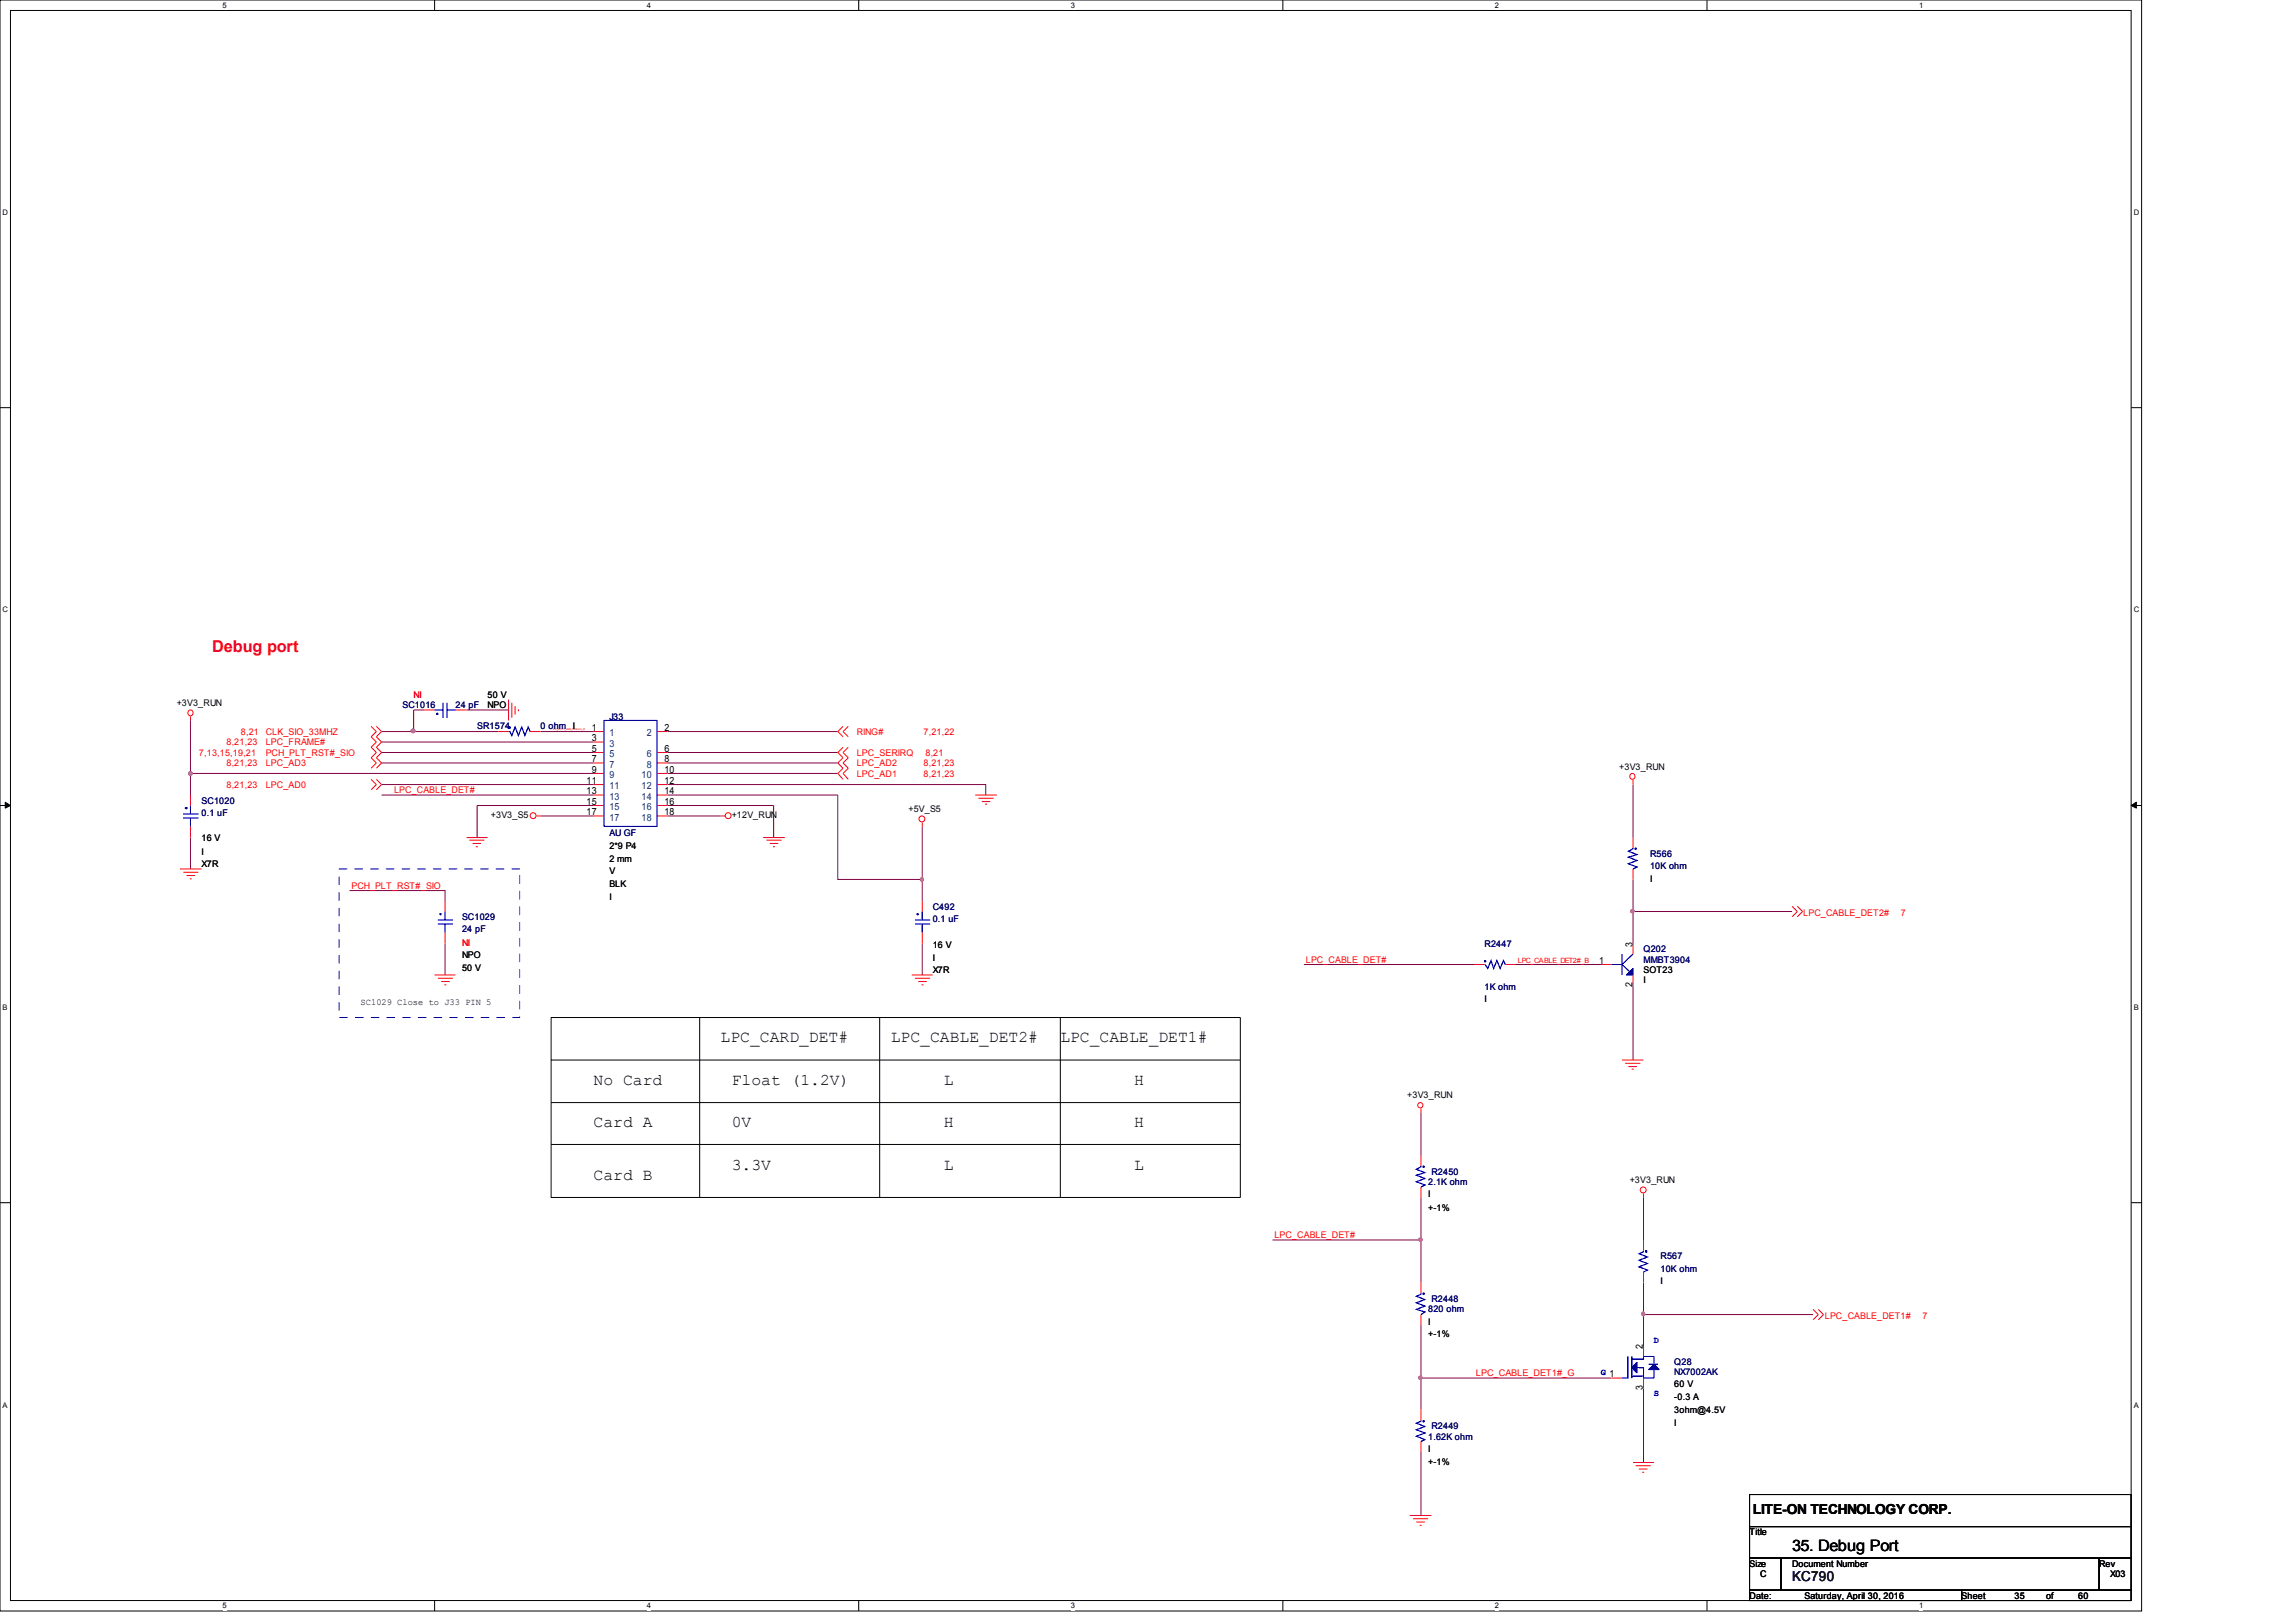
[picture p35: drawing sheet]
<svg xmlns="http://www.w3.org/2000/svg" width="297mm" height="210mm" viewBox="0 0 297 210" stroke-linecap="round" stroke-linejoin="round" font-family="sans-serif">
<defs><g id="words">
<text font-size="2.1" fill="#f00" x="27.4" y="84.3">Debug port</text>
<g font-size="2.1">
<text x="93.2" y="134.9">LPC_CARD_DET#</text>
<text x="115.2" y="134.9">LPC_CABLE_DET2#</text>
<text x="137.2" y="134.9">LPC_CABLE_DET1#</text>
<text x="76.8" y="140.4">No Card</text>
<text x="94.7" y="140.4">Float (1.2V)</text>
<text x="122.1" y="140.4">L</text>
<text x="146.7" y="140.4">H</text>
<text x="76.8" y="145.9">Card A</text>
<text x="94.7" y="145.9">0V</text>
<text x="122.1" y="145.9">H</text>
<text x="146.7" y="145.9">H</text>
<text x="76.8" y="152.7">Card B</text>
<text x="94.7" y="151.4">3.3V</text>
<text x="122.1" y="151.4">L</text>
<text x="146.7" y="151.4">L</text>
</g>
<text font-size="2" x="231.8" y="200.7">35. Debug Port</text>
<text font-size="1.8" x="226.7" y="195.9">LITE-ON TECHNOLOGY CORP.</text>
<text font-size="1.8" fill="#000040" x="231.8" y="204.6">KC790</text>
<g font-size="1.3">
<text x="76.5" y="94.6">1</text>
<text x="76.5" y="95.9">3</text>
<text x="85.9" y="94.6">2</text>
<text x="75.9" y="101.4">11</text>
<text x="76.5" y="97.3">5</text>
<text x="76.5" y="98.6">7</text>
<text x="76.5" y="100">9</text>
<text x="85.9" y="97.3">6</text>
<text x="85.9" y="98.6">8</text>
<text x="85.9" y="100">10</text>
<text x="85.9" y="101.4">12</text>
<text x="75.9" y="102.8">13</text>
<text x="75.9" y="104.1">15</text>
<text x="75.9" y="105.5">17</text>
<text x="85.9" y="102.8">14</text>
<text x="85.9" y="104.1">16</text>
<text x="85.9" y="105.5">18</text>
<text x="206.8" y="124.7">1</text>
<text x="211.2" y="122.5" transform="rotate(-90 211.2 122.5)">3</text>
<text x="211.2" y="127.8" transform="rotate(-90 211.2 127.8)">2</text>
<text x="212.5" y="179.9" transform="rotate(-90 212.5 179.9)">3</text>
<text x="212.5" y="174.6" transform="rotate(-90 212.5 174.6)">2</text>
</g>
<g font-size="1.3" fill="#004080">
<text x="78.8" y="95.2">1</text>
<text x="83.7" y="95.2">2</text>
<text x="78.8" y="96.6">3</text>
<text x="78.8" y="98">5</text>
<text x="78.8" y="99.3">7</text>
<text x="78.8" y="100.7">9</text>
<text x="83" y="100.7">10</text>
<text x="83.7" y="98">6</text>
<text x="83.7" y="99.3">8</text>
<text x="78.8" y="102.1">11</text>
<text x="78.8" y="103.5">13</text>
<text x="78.8" y="104.8">15</text>
<text x="78.8" y="106.2">17</text>
<text x="83" y="102.1">12</text>
<text x="83" y="103.5">14</text>
<text x="83" y="104.8">16</text>
<text x="83" y="106.2">18</text>
</g>
<g font-size="1.2">
<text x="22.9" y="91.4">+3V3_RUN</text>
<text x="63.1" y="91.6">NPO</text>
<text x="63.1" y="90.3">50 V</text>
<text x="209.5" y="99.6">+3V3_RUN</text>
<text x="63.5" y="105.8">+3V3_S5</text>
<text x="94.7" y="105.8">+12V_RUN</text>
<text x="117.5" y="105.1">+5V_S5</text>
<text x="26.1" y="108.9">16 V</text>
<text x="26.1" y="110.6">I</text>
<text x="26.1" y="112.2">X7R</text>
<text x="78.8" y="109.8">2*9 P4</text>
<text x="78.8" y="111.5">2 mm</text>
<text x="78.8" y="113.1">V</text>
<text x="78.8" y="114.8">BLK</text>
<text x="78.8" y="116.4">I</text>
<text x="213.4" y="114.1">I</text>
<text x="59.8" y="124">NPO</text>
<text x="59.8" y="125.6">50 V</text>
<text x="120.6" y="122.6">16 V</text>
<text x="120.6" y="124.3">I</text>
<text x="120.6" y="125.9">X7R</text>
<text x="212.6" y="125.9">SOT23</text>
<text x="46.7" y="130">SC1029 Close to J33 PIN 5</text>
<text x="192" y="129.7">I</text>
<text x="212.6" y="127.3">I</text>
<text x="182" y="142.1">+3V3_RUN</text>
<text x="184.7" y="154.9">I</text>
<text x="210.8" y="153.1">+3V3_RUN</text>
<text x="184.7" y="156.6">+-1%</text>
<text x="214.8" y="166.2">I</text>
<text x="184.7" y="171.4">I</text>
<text x="184.7" y="173.1">+-1%</text>
<text x="216.6" y="179.5">60 V</text>
<text x="216.6" y="181.2">-0.3 A</text>
<text x="216.6" y="182.8">3ohm@4.5V</text>
<text x="216.6" y="184.5">I</text>
<text x="184.7" y="187.9">I</text>
<text x="184.7" y="189.6">+-1%</text>
<text x="226.3" y="198.6">Title</text>
<text x="226.3" y="202.7">Size</text>
<text x="231.8" y="202.7">Document Number</text>
<text x="271.5" y="202.7">Rev</text>
<text x="226.3" y="206.8">Date:</text>
<text x="227.7" y="204">C</text>
<text x="233.4" y="206.8">Saturday, April 30, 2016</text>
<text x="253.7" y="206.8">Sheet</text>
<text x="260.6" y="206.8">35</text>
<text x="264.7" y="206.8">of</text>
<text x="268.8" y="206.8">60</text>
<text x="273" y="204">X03</text>
</g>
<g font-size="1.2" fill="#f00">
<text x="31.2" y="95.1">8,21</text>
<text x="34.4" y="95.1">CLK_SIO_33MHZ</text>
<text x="53.5" y="90.3">NI</text>
<text x="110.8" y="95.1">RING#</text>
<text x="119.5" y="95.1">7,21,22</text>
<text x="25.7" y="97.8">7,13,15,19,21</text>
<text x="29.3" y="96.4">8,21,23</text>
<text x="29.3" y="99.1">8,21,23</text>
<text x="29.3" y="101.9">8,21,23</text>
<text x="34.4" y="96.4">LPC_FRAME#</text>
<text x="34.4" y="99.1">LPC_AD3</text>
<text x="34.4" y="97.8">PCH_PLT_RST#_SIO</text>
<text x="34.4" y="101.9">LPC_AD0</text>
<text x="110.8" y="97.8">LPC_SERIRQ</text>
<text x="110.8" y="99.1">LPC_AD2</text>
<text x="110.8" y="100.5">LPC_AD1</text>
<text x="119.5" y="99.1">8,21,23</text>
<text x="119.5" y="100.5">8,21,23</text>
<text x="119.7" y="97.8">8,21</text>
<text x="51" y="102.6">LPC_CABLE_DET#</text>
<text x="45.5" y="115">PCH_PLT_RST#_SIO</text>
<text x="233.3" y="118.5">LPC_CABLE_DET2#</text>
<text x="245.9" y="118.5">7</text>
<text x="59.8" y="122.3">NI</text>
<text x="168.9" y="124.5">LPC_CABLE_DET#</text>
<text x="164.8" y="160.2">LPC_CABLE_DET#</text>
<text x="236.1" y="170.6">LPC_CABLE_DET1#</text>
<text x="248.7" y="170.6">7</text>
<text x="190.9" y="178.1">LPC_CABLE_DET1#_G</text>
</g>
<g font-size="1.2" fill="#000080">
<text x="52.1" y="91.6">SC1016</text>
<text x="58.9" y="91.6">24 pF</text>
<text x="61.7" y="94.3">SR1574</text>
<text x="69.9" y="94.3">0 ohm I</text>
<text x="78.8" y="93.1">J33</text>
<text x="26.1" y="104">SC1020</text>
<text x="26.1" y="105.6">0.1 uF</text>
<text x="78.8" y="108.2">AU GF</text>
<text x="213.4" y="110.8">R566</text>
<text x="213.4" y="112.4">10K ohm</text>
<text x="59.8" y="119">SC1029</text>
<text x="120.6" y="117.7">C492</text>
<text x="120.6" y="119.3">0.1 uF</text>
<text x="59.8" y="120.6">24 pF</text>
<text x="192" y="122.5">R2447</text>
<text x="212.6" y="123.2">Q202</text>
<text x="212.6" y="124.5">MMBT3904</text>
<text x="192" y="128.1">1K ohm</text>
<text x="184.7" y="153.3">2.1K ohm</text>
<text x="185.2" y="152">R2450</text>
<text x="214.8" y="162.9">R567</text>
<text x="214.8" y="164.6">10K ohm</text>
<text x="184.7" y="169.8">820 ohm</text>
<text x="185.2" y="168.4">R2448</text>
<text x="216.6" y="176.6">Q28</text>
<text x="216.6" y="177.9">NX7002AK</text>
<text x="185.2" y="184.9">R2449</text>
<text x="184.7" y="186.3">1.62K ohm</text>
</g>
<g font-size="1.2" fill="#00f">
<text x="214" y="173.8">D</text>
<text x="207.1" y="178">G 1</text>
<text x="207.1" y="178">G</text>
<text x="214" y="180.7">S</text>
</g>
<g font-size="1">
<text x="28.8" y="1">5</text>
<text x="83.7" y="1">4</text>
<text x="138.5" y="1">3</text>
<text x="193.4" y="1">2</text>
<text x="248.2" y="1">1</text>
<text x=".3" y="27.9">D</text>
<text x="276" y="27.9">D</text>
<text x=".3" y="79.2">C</text>
<text x="276" y="79.2">C</text>
<text x=".3" y="130.7">B</text>
<text x="276" y="130.7">B</text>
<text x=".3" y="182.1">A</text>
<text x="276" y="182.1">A</text>
<text x="28.8" y="208.1">5</text>
<text x="83.7" y="208.1">4</text>
<text x="138.5" y="208.1">3</text>
<text x="193.4" y="208.1">2</text>
<text x="248.2" y="208.1">1</text>
</g>
<text font-size=".9" fill="#f00" x="196.3" y="124.5">LPC_CABLE_DET2#_B</text>
<text font-size=".3" fill="#f00" x="71.5" y="94.4">CK_LPC1_24M_DEBUG_R</text>
</g></defs>
<path d="M0 0h277v208.4h-277zM1.4 1.4h274.3v205.7h-274.3z" fill="none" stroke="#000" stroke-width=".13"/>
<g fill="#fff">
<path d="M28.8 .2h.5v1.1h-.5z" fill-rule="evenodd"/>
<path d="M28.8 207.3h.5v1.1h-.5z" fill-rule="evenodd"/>
</g>
<path d="M56.2 0v1.4M56.2 207.1v1.3" fill="none" stroke="#000" stroke-width=".13"/>
<g fill="#fff">
<path d="M83.7 .2h.5v1.1h-.5z" fill-rule="evenodd"/>
<path d="M83.7 207.3h.5v1.1h-.5z" fill-rule="evenodd"/>
</g>
<path d="M111.1 0v1.4M111.1 207.1v1.3" fill="none" stroke="#000" stroke-width=".13"/>
<g fill="#fff">
<path d="M138.5 .2h.5v1.1h-.5z" fill-rule="evenodd"/>
<path d="M138.5 207.3h.5v1.1h-.5z" fill-rule="evenodd"/>
</g>
<path d="M165.9 0v1.4M165.9 207.1v1.3" fill="none" stroke="#000" stroke-width=".13"/>
<g fill="#fff">
<path d="M193.4 .2h.5v1.1h-.5z" fill-rule="evenodd"/>
<path d="M193.4 207.3h.5v1.1h-.5z" fill-rule="evenodd"/>
</g>
<path d="M220.8 0v1.4M220.8 207.1v1.3" fill="none" stroke="#000" stroke-width=".13"/>
<g fill="#fff">
<path d="M248.2 .2h.6v1.1h-.6z" fill-rule="evenodd"/>
<path d="M248.2 207.3h.6v1.1h-.6z" fill-rule="evenodd"/>
<path d="M.3 27h.6v1.1h-.6z" fill-rule="evenodd"/>
<path d="M276 27h.6v1.1h-.6z" fill-rule="evenodd"/>
<path d="M.3 78.4h.6v1.1h-.6z" fill-rule="evenodd"/>
<path d="M276 78.4h.6v1.1h-.6z" fill-rule="evenodd"/>
</g>
<path d="M0 52.7h1.4M275.7 52.7h1.3" fill="none" stroke="#000" stroke-width=".13"/>
<g fill="#fff">
<path d="M.3 129.9h.6v1.1h-.6z" fill-rule="evenodd"/>
<path d="M276 129.9h.6v1.1h-.6z" fill-rule="evenodd"/>
</g>
<path d="M0 104.2h1.4M275.7 104.2h1.3" fill="none" stroke="#000" stroke-width=".13"/>
<path d="M.7 103.8l.7 .4-.7 .4zM275.7 104.2l.7-.4v.8z" fill="#000" stroke="#000" stroke-width=".13"/>
<g fill="#fff">
<path d="M.3 181.3h.6v1.1h-.6z" fill-rule="evenodd"/>
<path d="M276 181.3h.6v1.1h-.6z" fill-rule="evenodd"/>
</g>
<g fill="none" stroke="#000" stroke-width=".13">
<path d="M71.3 131.7h89.1v23.2h-89.1zM71.3 137.2h89.1M90.5 131.7v23.2M113.8 131.7v23.2M137.2 131.7v23.2M0 155.6h1.4M71.3 142.7h89.1M71.3 148.1h89.1M275.7 155.6h1.3M226.3 193.4h49.4v4.1h-49.4zM226.3 197.5h49.4v4.1h-49.4zM226.3 201.6h4.1v4.1h-4.1z"/>
<path d="M226.3 205.7h27.4v1.4h-27.4zM230.4 201.6h41.1v4.1h-41.1zM253.7 205.7h22v1.4h-22zM271.5 201.6h4.2v4.1h-4.2z"/>
</g>
<g fill="none" stroke="#800040" stroke-width=".13">
<path d="M24.6 93.2v6.9M49.4 96h27.4M49.4 98.7h27.4M49.4 97.4h27.4M49.4 94.7h4.1M53.5 94.7h10.9M54.9 91.9h-1.4v2.8M60.4 91.9h5.4M69.9 94.7h6.9M86.4 97.4h22M86.4 94.7h22M86.4 98.7h22"/>
<path d="M24.6 108.4v4M24.6 100.1v2.8M24.6 100.1h52.2M45.2 115.2h12.4v1.4M49.4 101.5h27.4M49.4 102.9h27.4M69.9 105.6h6.9M76.8 104.2h-15.1v4.2M86.4 105.6h6.8M86.4 104.2h13.7v4.2M86.4 101.5h41.1v1.4M86.4 100.1h22"/>
<path d="M86.4 102.9h22v10.9h10.9M119.3 113.8v2.8M119.3 106.9v6.9M211.2 101.5v6.9M211.2 117.9v4.2M211.2 113.8v4.1h20.6M57.6 122.1v4.1M119.3 122.1v4.1M168.7 124.8h22M196.1 124.8h11M211.2 127.5v9.7M183.8 144v5.5"/>
<path d="M183.8 154.9v5.5M212.6 154.9v5.5M164.6 160.4h19.2M183.8 178.3v4.1M183.8 160.4v5.5M183.8 171.5v6.8M183.8 178.3h24.6M212.6 170.1h21.9M212.6 165.9v4.2M212.6 170.1v4.1M212.6 179.7v9.5M183.8 187.9v8.2"/>
</g>
<g fill="#f0f" stroke="#f0f" stroke-width=".13">
<path d="M183.5 178.1h.4l.1 .2-.1 .1h-.4v-.1z" fill-rule="evenodd"/>
<path d="M211 117.7h.3l.1 .2-.1 .1h-.3l-.1-.1z" fill-rule="evenodd"/>
<path d="M183.5 160.3h.4l.1 .1-.1 .2h-.4v-.2z" fill-rule="evenodd"/>
<path d="M183.5 178.1h.4l.1 .2-.1 .1h-.4v-.1z" fill-rule="evenodd"/>
<path d="M211 117.7h.3l.1 .2-.1 .1h-.3l-.1-.1z" fill-rule="evenodd"/>
<path d="M183.5 160.3h.4l.1 .1-.1 .2h-.4v-.2z" fill-rule="evenodd"/>
<circle cx="24.6" cy="100.1" r=".25"/>
<circle cx="119.2" cy="113.8" r=".24"/>
<circle cx="53.4" cy="94.6" r=".25"/>
<circle cx="212.5" cy="170" r=".24"/>
</g>
<g fill="none" stroke="#f00" stroke-width=".13">
<path d="M24.6 92.7v.5M48 94l.7 .7-.7 .6 .7 .7-.7 .7 .7 .7-.7 .6 .7 .7-.7 .7M48.7 94l.7 .7-.7 .6 .7 .7-.7 .7 .7 .7-.7 .6 .7 .7-.7 .7M54.9 91.9h1.3M58.9 91.9h1.5M64.4 94.7h1.4M65.8 90.5v2.7M66.2 90.9v2M66.6 91.4v1.1M67.1 91.8v.2M68.6 94.7h1.3M76.8 94.7h1.3"/>
<path d="M76.8 96h1.3M76.8 97.4h1.3M76.8 98.7h1.3M85 94.7h1.4M85 97.4h1.4M85 98.7h1.4M109.1 96.7l-.7 .7 .7 .6-.7 .7 .7 .7-.7 .7 .7 .7M109.1 94l-.7 .7 .7 .6M109.7 96.7l-.6 .7 .6 .6-.6 .7 .6 .7-.6 .7 .6 .7M109.7 94l-.6 .7 .6 .6M23.3 112.4h2.8M23.7 112.9h2"/>
<path d="M24.1 113.3h1.1M24.6 113.7h.2M24.6 102.9v1.3M24.6 106.9v1.5M48 100.8l.7 .7-.7 .7M48.7 100.8l.7 .7-.7 .7M57.6 116.6v1.3M60.4 108.4h2.7M60.7 108.7h2M61.1 109.1h1.1M61.6 109.6h.2M69.4 105.6h.5"/>
<path d="M76.8 100.1h1.3M76.8 101.5h1.3M76.8 102.9h1.3M76.8 104.2h1.3M76.8 105.6h1.3M85 100.1h1.4M85 101.5h1.4M85 102.9h1.4M85 104.2h1.4M85 105.6h1.4M93.2 105.6h.6M98.7 108.4h2.8"/>
<path d="M99.1 108.7h2M99.6 109.1h1.1M100 109.6h.2M119.3 106.4v.5M119.3 116.6v1.3M126.2 102.9h2.7M126.6 103.3h1.9M127 103.7h1.1M127.4 104.1h.3M211.2 100.9v.6M211.2 108.4v1.3M211.2 112.4v1.4"/>
<path d="M231.8 117.3l.7 .6-.7 .7M232.5 117.3l.7 .6-.7 .7M56.2 126.2h2.7M56.6 126.6h2M57.1 127h1.1M57.5 127.4h.2M57.6 120.6v1.5M117.9 126.2h2.8M118.4 126.6h1.9M118.8 127h1.1M119.2 127.4h.3M119.3 120.6v1.5"/>
<path d="M190.7 124.8h1.3M194.7 124.8h1.4M207.1 124.8h1.3M209.8 137.2h2.8M210.2 137.6h2M210.7 138h1.1M211.1 138.3h.2M211.2 122.1v1.3M211.2 126.2v1.3M183.8 143.4v.6M183.8 149.5v1.4M183.8 153.6v1.3"/>
<path d="M212.6 154.4v.5M183.8 165.9v1.4M183.8 170.1v1.4M208.4 178.3h1.4M212.6 160.4v1.4M212.6 164.6v1.3M212.6 174.2v1.3M212.6 178.3v1.4M234.5 169.4l.7 .7-.7 .7M235.2 169.4l.7 .7-.7 .7M182.4 196.1h2.8M182.8 196.5h1.9"/>
<path d="M183.2 196.9h1.1M183.6 197.4h.3M183.8 182.4v1.4M183.8 186.5v1.4M211.2 189.2h2.8M211.6 189.7h1.9M212 190.1h1.1M212.4 190.5h.3"/>
<circle cx="24.6" cy="92.2" r=".36"/>
<circle cx="69" cy="105.5" r=".38"/>
<circle cx="94.2" cy="105.5" r=".38"/>
<circle cx="119.3" cy="106" r=".38"/>
<circle cx="211.1" cy="100.5" r=".36"/>
<circle cx="183.7" cy="143" r=".34"/>
<circle cx="212.6" cy="154" r=".38"/>
</g>
<path d="M43.9 112.4h23.3v19.3h-23.3z" fill="none" stroke="#00f" stroke-width=".13" stroke-dasharray="1 1 1 1 1 1 1 1"/>
<g fill="none" stroke="#00f" stroke-width=".13">
<path d="M56.2 91.9h1.1M57.3 90.9v2M57.8 90.9v2M57.8 91.9h1.1M65.8 94.7h.2l.2 .5 .4-1.1 .5 1.1 .4-1.1 .4 1.1 .4-1.1 .3 .6M78.1 93.2h6.9v13.7h-6.9zM23.7 105.8h2M23.7 105.3h2M24.6 105.8v1.1M24.6 104.2v1.1M56.6 119.5h2M56.6 119h2"/>
<path d="M57.6 119.5v1.2M57.6 117.9v1.1M118.4 119.5h1.9M118.4 119h1.9M119.3 119.5v1.2M119.3 117.9v1.1M211.2 109.7v.1l-.5 .4 1.1 .4-1.1 .3 1.1 .4-1.1 .5 1.1 .4-.6 .2M192 124.8h.1l.3 .5 .5-1 .3 1 .4-1 .5 1 .4-1 .2 .5M208.4 124.8h1.4M209.8 123.4v2.8M211.2 123.4l-1.4 1.4 1 .9M183.8 150.9v.1l-.6 .3 1.1 .4-1.1 .4 1.1 .4-1.1 .4 1.1 .4-.5 .3"/>
<path d="M183.8 167.3v.2l-.6 .2 1.1 .4-1.1 .5 1.1 .4-1.1 .4 1.1 .4-.5 .3M210.6 175.5v2.8h-.8M211.1 175.5v2.8M211.1 178.1h1.5M211.2 178.1h1.2M211.8 177h.8v1.3M212 177h.6v1.3M212.6 161.8v.2l-.6 .2 1.1 .4-1.1 .5 1.1 .4-1.1 .4 1.1 .4-.5 .3M212.6 175.5v.4h-1.4M212.6 175.5v.4h-1.5M212.6 175.5h1.4v2.8h-1.4M213.3 176.5h1.2"/>
<path d="M183.8 183.8v.1l-.6 .3 1.1 .4-1.1 .4 1.1 .4-1.1 .4 1.1 .5-.5 .2"/>
</g>
<g fill="#00f" stroke="#00f" stroke-width=".13">
<path d="M211.1 177l.7-.7v1.3z"/>
<path d="M214 176.5l.6 .7h-1.3z"/>
<path d="M212.9 161.8h.1l-.1 .3z" fill-rule="evenodd"/>
<path d="M212.9 161.8h.1l-.1 .3z" fill-rule="evenodd"/>
<path d="M210.8 125.7l.4-.4v.9h-.8z" fill-rule="evenodd"/>
<path d="M210.8 125.7l.4-.4v.9h-.8z" fill-rule="evenodd"/>
<path d="M24 104.5l.2 .1h-.1z" fill-rule="evenodd"/>
<path d="M24 104.5l.2 .1h-.1z" fill-rule="evenodd"/>
<path d="M65.8 94.1h.2l-.1 .1z" fill-rule="evenodd"/>
<path d="M65.8 94.1h.2l-.1 .1z" fill-rule="evenodd"/>
<circle cx="211.6" cy="109.8" r=".08"/>
<circle cx="57" cy="118.3" r=".08"/>
<circle cx="192.1" cy="124.4" r=".08"/>
<circle cx="184.2" cy="167.4" r=".08"/>
<circle cx="56.6" cy="92.4" r=".08"/>
<circle cx="184.2" cy="183.9" r=".08"/>
<circle cx="118.7" cy="118.3" r=".08"/>
<circle cx="184.2" cy="151" r=".08"/>
</g>
<use href="#words"/>
</svg>
